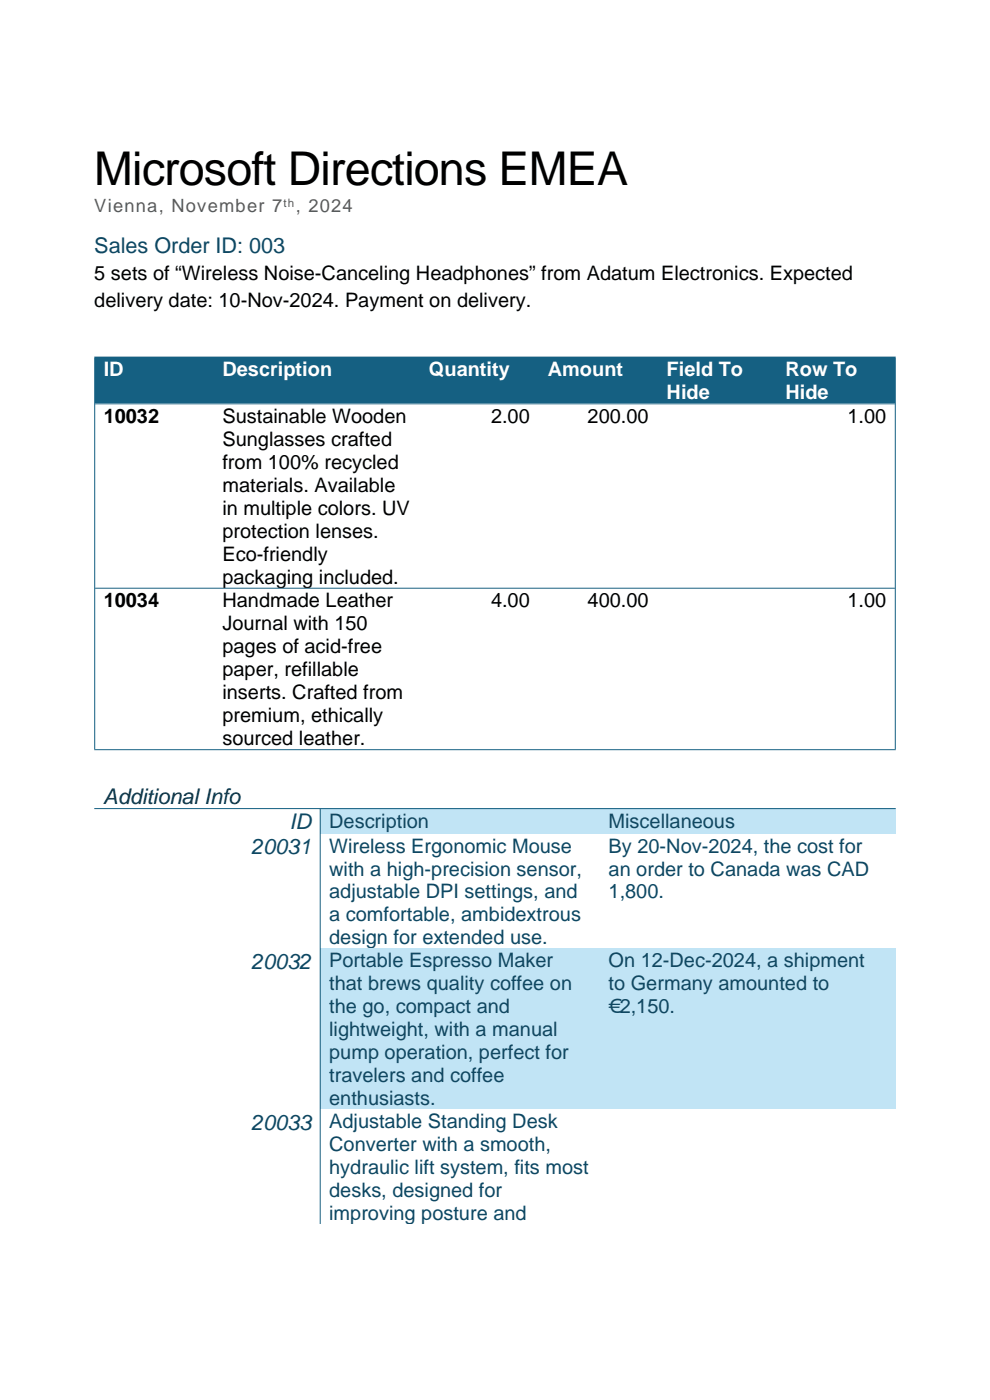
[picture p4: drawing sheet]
<svg xmlns="http://www.w3.org/2000/svg" width="210mm" height="297mm" viewBox="0 0 210 297" stroke-linecap="round" stroke-linejoin="round" font-family="sans-serif">
<defs><g id="words">
<text font-size="9.9" x="20" y="39.3">Microsoft Directions EMEA</text>
<g font-size="4.6" fill="#0f4761">
<text x="20" y="53.7">Sales Order ID: 003</text>
<text x="61.4" y="175.9">ID</text>
<text x="53.3" y="181.2">20031</text>
<text x="53.3" y="205.5">20032</text>
<text x="53.3" y="239.6">20033</text>
</g>
<text font-size="4.6" fill="#0a2f40" x="21.9" y="170.5">Additional Info</text>
<g font-size="4.2">
<text x="20" y="59.4">5 sets of “Wireless Noise-Canceling Headphones” from Adatum Electronics. Expected</text>
<text x="20" y="65.1">delivery date: 10-Nov-2024. Payment on delivery.</text>
<text x="22" y="89.7">10032</text>
<text x="47.2" y="89.7">Sustainable Wooden</text>
<text x="104.2" y="89.7">2.00</text>
<text x="124.7" y="89.7">200.00</text>
<text x="179.8" y="89.7">1.00</text>
<text x="47.2" y="94.6">Sunglasses crafted</text>
<text x="47.2" y="99.5">from 100% recycled</text>
<text x="47.2" y="104.3">materials. Available</text>
<text x="47.2" y="109.2">in multiple colors. UV</text>
<text x="47.2" y="114.1">protection lenses.</text>
<text x="47.2" y="118.9">Eco-friendly</text>
<text x="47.2" y="123.8">packaging included.</text>
<text x="22" y="128.8">10034</text>
<text x="47.2" y="128.8">Handmade Leather</text>
<text x="104.2" y="128.8">4.00</text>
<text x="124.7" y="128.8">400.00</text>
<text x="179.8" y="128.8">1.00</text>
<text x="47.2" y="133.7">Journal with 150</text>
<text x="47.2" y="138.6">pages of acid-free</text>
<text x="47.2" y="143.5">paper, refillable</text>
<text x="47.2" y="148.3">inserts. Crafted from</text>
<text x="47.2" y="153.2">premium, ethically</text>
<text x="47.2" y="158.1">sourced leather.</text>
</g>
<g font-size="4.2" fill="#fff">
<text x="22" y="79.8">ID</text>
<text x="47.2" y="79.8">Description</text>
<text x="91" y="79.8">Quantity</text>
<text x="116.2" y="79.8">Amount</text>
<text x="141.4" y="79.8">Field To</text>
<text x="166.6" y="79.8">Row To</text>
<text x="141.4" y="84.7">Hide</text>
<text x="166.6" y="84.7">Hide</text>
</g>
<g font-size="4.2" fill="#0f4761">
<text x="69.8" y="175.6">Description</text>
<text x="129.1" y="175.6">Miscellaneous</text>
<text x="69.8" y="180.9">Wireless Ergonomic Mouse</text>
<text x="69.8" y="185.7">with a high-precision sensor,</text>
<text x="129.1" y="180.9">By 20-Nov-2024, the cost for</text>
<text x="129.1" y="185.7">an order to Canada was CAD</text>
<text x="69.8" y="190.6">adjustable DPI settings, and</text>
<text x="129.1" y="190.6">1,800.</text>
<text x="69.8" y="195.5">a comfortable, ambidextrous</text>
<text x="69.8" y="200.3">design for extended use.</text>
<text x="69.8" y="205.2">Portable Espresso Maker</text>
<text x="129.1" y="205.2">On 12-Dec-2024, a shipment</text>
<text x="69.8" y="210.1">that brews quality coffee on</text>
<text x="69.8" y="214.9">the go, compact and</text>
<text x="129.1" y="210.1">to Germany amounted to</text>
<text x="129.1" y="214.9">€2,150.</text>
<text x="69.8" y="219.8">lightweight, with a manual</text>
<text x="69.8" y="224.7">pump operation, perfect for</text>
<text x="69.8" y="229.6">travelers and coffee</text>
<text x="69.8" y="234.4">enthusiasts.</text>
<text x="69.8" y="239.3">Adjustable Standing Desk</text>
<text x="69.8" y="244.2">Converter with a smooth,</text>
<text x="69.8" y="249">hydraulic lift system, fits most</text>
<text x="69.8" y="253.9">desks, designed for</text>
<text x="69.8" y="258.8">improving posture and</text>
</g>
<g font-size="3.9" fill="#5a5a5a">
<text x="20" y="45">Vienna, November 7</text>
<text x="62.7" y="45">, 2024</text>
</g>
<text font-size="2.5" fill="#5a5a5a" x="60.1" y="43.8">th</text>
</g></defs>
<g fill="#156082">
<path d="M20.2 75.8h25.1v9.8h-25.1z" fill-rule="evenodd"/>
<path d="M45.3 75.8h43.8v9.8h-43.8z" fill-rule="evenodd"/>
<path d="M89.1 75.8h25.2v9.8h-25.2z" fill-rule="evenodd"/>
<path d="M114.3 75.8h25.2v9.8h-25.2z" fill-rule="evenodd"/>
<path d="M139.5 75.8h25.2v9.8h-25.2z" fill-rule="evenodd"/>
<path d="M164.7 75.8h25.1v9.8h-25.1z" fill-rule="evenodd"/>
</g>
<g fill="#fff">
<path d="M20.2 85.8h25.1v38.9h-25.1z" fill-rule="evenodd"/>
<path d="M20.2 124.7h25.1v34.3h-25.1z" fill-rule="evenodd"/>
</g>
<path d="M20 75.8h170M20.1 75.8v83.2M189.9 75.8v83.2M20.2 85.7h169.6M20.2 124.8h169.6M20 159h170" fill="none" stroke="#156082" stroke-width=".21"/>
<g fill="#fff">
<path d="M20 165.5h170v6h-170z" fill-rule="evenodd"/>
<path d="M20 171.5h47.8v5.4h-47.8z" fill-rule="evenodd"/>
</g>
<g fill="#c1e4f5">
<path d="M67.9 171.5h59.3v5.4h-59.3z" fill-rule="evenodd"/>
<path d="M127.2 171.5h62.8v5.4h-62.8z" fill-rule="evenodd"/>
</g>
<g fill="#fff">
<path d="M20 176.9h47.8v24.3h-47.8z" fill-rule="evenodd"/>
<path d="M20 201.2h47.8v34.1h-47.8z" fill-rule="evenodd"/>
</g>
<g fill="#c1e4f5">
<path d="M67.9 201.2h59.3v34.1h-59.3z" fill-rule="evenodd"/>
<path d="M127.2 201.2h62.8v34.1h-62.8z" fill-rule="evenodd"/>
</g>
<path d="M20 235.3h47.8v24.4h-47.8z" fill-rule="evenodd" fill="#fff"/>
<path d="M20 171.5h170M67.9 171.6v88.1" fill="none" stroke="#156082" stroke-width=".21"/>
<use href="#words"/>
</svg>
